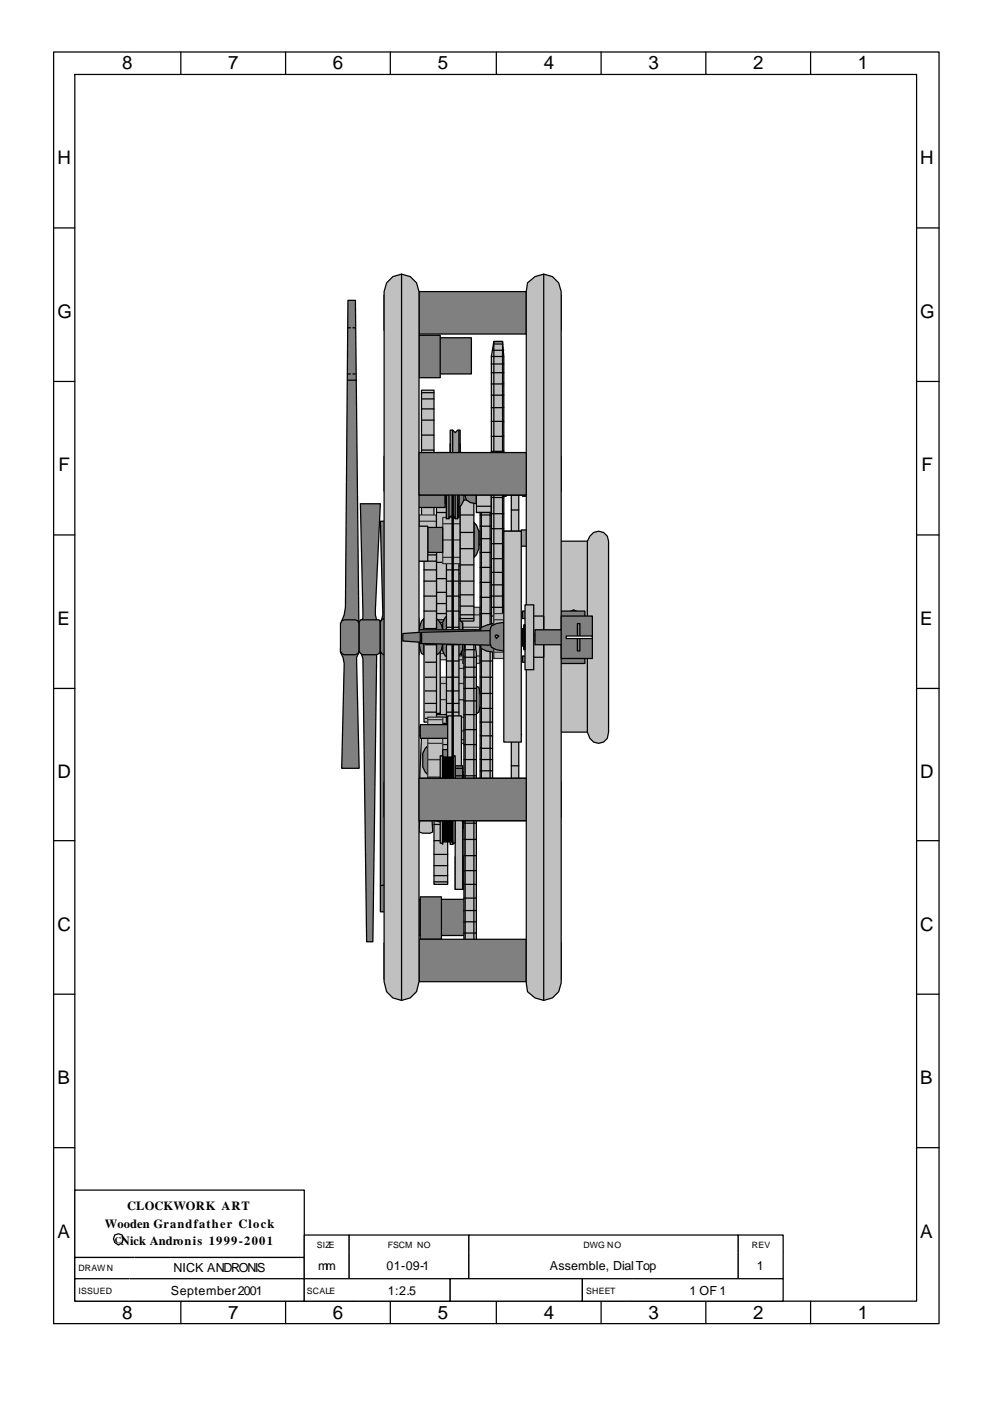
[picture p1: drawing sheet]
<svg xmlns="http://www.w3.org/2000/svg" width="210mm" height="297mm" viewBox="0 0 210 297" stroke-linecap="round" stroke-linejoin="round" font-family="sans-serif">
<defs><g id="words">
<g font-size="4">
<text x="25.9" y="14.7">8</text>
<text x="48.4" y="14.7">7</text>
<text x="70.6" y="14.7">6</text>
<text x="92.9" y="14.7">5</text>
<text x="115.4" y="14.7">4</text>
<text x="137.6" y="14.7">3</text>
<text x="159.8" y="14.7">2</text>
<text x="182" y="14.7">1</text>
<text x="12.2" y="34.8">H</text>
<text x="195.3" y="34.8">H</text>
<text x="12.2" y="67.4">G</text>
<text x="195.3" y="67.4">G</text>
<text x="12.4" y="99.9">F</text>
<text x="195.5" y="99.9">F</text>
<text x="12.2" y="132.5">E</text>
<text x="195.3" y="132.5">E</text>
<text x="12.2" y="165">D</text>
<text x="195.3" y="165">D</text>
<text x="12.2" y="197.3">C</text>
<text x="195.3" y="197.3">C</text>
<text x="12.2" y="229.8">B</text>
<text x="195.3" y="229.8">B</text>
<text x="12.2" y="262.4">A</text>
<text x="195.3" y="262.4">A</text>
<text x="25.9" y="279.6">8</text>
<text x="48.4" y="279.6">7</text>
<text x="70.6" y="279.6">6</text>
<text x="92.9" y="279.6">5</text>
<text x="115.4" y="279.6">4</text>
<text x="137.6" y="279.6">3</text>
<text x="159.8" y="279.6">2</text>
<text x="182" y="279.6">1</text>
</g>
<g font-size="2.6">
<text x="27" y="256.6">CLOCKWORK ART</text>
<text x="22.2" y="260.3">Wooden Grandfather Clock</text>
<text x="25.7" y="264">Nick Andronis 1999-2001</text>
<text x="36.8" y="269.8">NICK ANDRONIS</text>
<text x="67.5" y="269.3">mm</text>
<text x="82" y="269.3">01-09-1</text>
<text x="116.7" y="269.3">Assemble, Dial Top</text>
<text x="160.6" y="269.3">1</text>
<text x="36.2" y="274.5">September 2001</text>
<text x="82.3" y="274.5">1:2.5</text>
<text x="146.3" y="274.5">1 OF 1</text>
</g>
<g font-size="1.9">
<text x="24.3" y="263.4">C</text>
<text x="16.7" y="269.5">DRAWN</text>
<text x="67.2" y="264.5">SIZE</text>
<text x="82.3" y="264.5">FSCM NO</text>
<text x="123.8" y="264.5">DWG NO</text>
<text x="159.5" y="264.5">REV</text>
<text x="16.7" y="274.3">ISSUED</text>
<text x="65.1" y="274.3">SCALE</text>
<text x="124.4" y="274.3">SHEET</text>
</g>
</g></defs>
<g fill="none" stroke="#000" stroke-width=".26">
<path d="M11.4 11h187.8v269.6h-187.8zM15.9 15.8h178.6v260.1h-178.6zM38.4 11v4.8M60.6 11v4.8M82.8 11v4.8M105.3 11v4.8M127.5 11v4.8M149.8 11v4.8M172 11v4.8M11.4 48.3h4.5M194.5 48.3h4.7M11.4 80.9h4.5"/>
<path d="M194.5 80.9h4.7M11.4 113.4h4.5M194.5 113.4h4.7M11.4 146h4.5M194.5 146h4.7M11.4 178.2h4.5M194.5 178.2h4.7M11.4 210.8h4.5M194.5 210.8h4.7M11.4 243.3h4.5M194.5 243.3h4.7M38.4 275.9v4.7"/>
<path d="M60.6 275.9v4.7M82.8 275.9v4.7M105.3 275.9v4.7M127.5 275.9v4.7M149.8 275.9v4.7M172 275.9v4.7"/>
</g>
<path d="M15.9 252.3h48.7v14.3h-48.7z" fill-rule="evenodd" fill="#fff" stroke="#000" stroke-width=".26"/>
<path d="M64.6 261.8h9.5v3.8h-9.5z" fill-rule="evenodd" fill="#fff"/>
<path d="M64.6 265.6v-3.8h9.5v3.8" fill="none" stroke="#000" stroke-width=".26"/>
<path d="M74.1 261.8h25.4v3.8h-25.4z" fill-rule="evenodd" fill="#fff"/>
<path d="M74.1 265.6v-3.8h25.4v3.8" fill="none" stroke="#000" stroke-width=".26"/>
<path d="M99.5 261.8h57.1v3.8h-57.1z" fill-rule="evenodd" fill="#fff"/>
<path d="M99.5 265.6v-3.8h57.1v3.8" fill="none" stroke="#000" stroke-width=".26"/>
<path d="M156.6 261.8h9.6v3.8h-9.6z" fill-rule="evenodd" fill="#fff"/>
<path d="M156.6 265.6v-3.8h9.6v3.8" fill="none" stroke="#000" stroke-width=".26"/>
<path d="M15.9 266.6h12.7v4.5h-12.7z" fill-rule="evenodd" fill="#fff"/>
<path d="M28.6 266.6h-12.7v4.5h12.7" fill="none" stroke="#000" stroke-width=".26"/>
<path d="M28.6 266.6h36v4.5h-36z" fill-rule="evenodd" fill="#fff"/>
<path d="M28.6 266.6h36v4.5h-36" fill="none" stroke="#000" stroke-width=".26"/>
<path d="M64.6 265.6h9.5v5.5h-9.5z" fill-rule="evenodd" fill="#fff"/>
<path d="M64.6 265.6v5.5h9.5v-5.5" fill="none" stroke="#000" stroke-width=".26"/>
<path d="M74.1 265.6h25.4v5.5h-25.4z" fill-rule="evenodd" fill="#fff"/>
<path d="M74.1 265.6v5.5h25.4v-5.5" fill="none" stroke="#000" stroke-width=".26"/>
<path d="M99.5 265.6h57.1v5.5h-57.1z" fill-rule="evenodd" fill="#fff"/>
<path d="M99.5 265.6v5.5h57.1v-5.5" fill="none" stroke="#000" stroke-width=".26"/>
<path d="M156.6 265.6h9.6v5.5h-9.6z" fill-rule="evenodd" fill="#fff"/>
<path d="M156.6 265.6v5.5h9.6v-5.5" fill="none" stroke="#000" stroke-width=".26"/>
<path d="M15.9 271.1h11.6v4.8h-11.6z" fill-rule="evenodd" fill="#fff"/>
<path d="M27.5 271.1h-11.6v4.8h11.6" fill="none" stroke="#000" stroke-width=".26"/>
<path d="M27.5 271.1h37.1v4.8h-37.1z" fill-rule="evenodd" fill="#fff"/>
<path d="M27.5 271.1h37.1v4.8h-37.1" fill="none" stroke="#000" stroke-width=".26"/>
<path d="M64.6 271.1h10.5v4.8h-10.5z" fill-rule="evenodd" fill="#fff"/>
<path d="M75.1 271.1h-10.5v4.8h10.5" fill="none" stroke="#000" stroke-width=".26"/>
<path d="M75.1 271.1h20.4v4.8h-20.4z" fill-rule="evenodd" fill="#fff"/>
<path d="M75.1 271.1h20.4v4.8h-20.4" fill="none" stroke="#000" stroke-width=".26"/>
<path d="M95.5 271.1h28.1v4.8h-28.1z" fill-rule="evenodd" fill="#fff" stroke="#000" stroke-width=".26"/>
<path d="M123.6 271.1h10.5v4.8h-10.5z" fill-rule="evenodd" fill="#fff"/>
<path d="M134.1 271.1h-10.5v4.8h10.5" fill="none" stroke="#000" stroke-width=".26"/>
<path d="M134.1 271.1h32.1v4.8h-32.1z" fill-rule="evenodd" fill="#fff"/>
<path d="M134.1 271.1h32.1v4.8h-32.1" fill="none" stroke="#000" stroke-width=".26"/>
<path d="M95.5 91.2h.5l.6 .5 .5-.5h.5v4.8h.6v9h-.6v5h-.5l-.5-.8-.6 .8h-.5v-5h-.5v-9h.5z" fill-rule="evenodd" fill="#969696" stroke="#000" stroke-width=".26"/>
<g fill="none" stroke="#000" stroke-width=".26">
<path d="M95 98.6v.5M95 99.7v.5M95.5 94.1v12.7M95.5 98.6h.5M96 91.2v18.8M96.6 98.6h.5M97.4 91.2v18.8M97.6 94.1v12.7M97.6 98.6h.6M98.2 99.1v.6M95 100.7v.5M95 101.8v.5"/>
<path d="M95.5 102.3h.5M96.6 102.3h.5M97.6 102.3h.6M98.2 100.2v.5M98.2 101.2v.6"/>
</g>
<path d="M95.5 160.2h.5l.6 .6 .5-.6h.5v4.8h.6v9h-.6v5h-.5l-.3-.5h-.5l-.3 .5h-.5v-5h-.5v-9h.5z" fill-rule="evenodd" fill="#969696" stroke="#000" stroke-width=".26"/>
<g fill="none" stroke="#000" stroke-width=".26">
<path d="M95 167.7v.5M95 168.7v.5M95 169.8v.5M95 170.8v.6M95.5 163.4v12.5M95.5 171.4h.5M95.5 167.7h.5M96 160.2v18.8M96.6 171.4h.5M96.6 167.7h.5M97.4 160.2v18.8M97.6 163.4v12.5"/>
<path d="M97.6 171.4h.6M97.6 167.7h.6M98.2 168.2v.5M98.2 169.2v.6M98.2 170.3v.5"/>
</g>
<g fill="#808080" stroke="#000" stroke-width=".26">
<path d="M85.2 71.6h3.7v7.7h-3.7z" fill-rule="evenodd"/>
<path d="M92.6 71.6h7.4v7.7h-7.4z" fill-rule="evenodd"/>
<path d="M88.9 71.1h4.5v9h-4.5z" fill-rule="evenodd"/>
<path d="M85.2 190.7h4v7.6h-4z" fill-rule="evenodd"/>
<path d="M92.9 190.7h7.4v7.6h-7.4z" fill-rule="evenodd"/>
<path d="M89.2 190.1h4.5v9h-4.5z" fill-rule="evenodd"/>
<path d="M86.8 134.6h2.1v1h-2.1z" fill-rule="evenodd"/>
<path d="M88.9 133.5h22v2.9h-22z" fill-rule="evenodd"/>
</g>
<path d="M91.8 134.3v.5M91.8 135.4v.5M92.1 136.2v.2h-.3M92.1 134.1v.5M92.1 135.1v.5M92.1 133.5h-.3v.3" fill="none" stroke="#000" stroke-width=".26"/>
<g fill="#808080" stroke="#000" stroke-width=".26">
<path d="M110.9 134.6h1.8v1h-1.8z" fill-rule="evenodd"/>
<path d="M110.9 133.3h3.1v3.4h-3.1z" fill-rule="evenodd"/>
</g>
<path d="M110.9 135.1v.5M111.1 134.3h-.2v.3M111.4 135.6h.5M111.7 134.3h.5M112.4 135.6h.6M112.7 134.3h.5M113.8 134.3h.2v.3M114 135.1v.5h-.5" fill="none" stroke="#000" stroke-width=".26"/>
<path d="M85.7 133.3h3.2v3.4h-3.2z" fill-rule="evenodd" fill="#808080" stroke="#000" stroke-width=".26"/>
<path d="M85.7 135.1v.5M86 134.3h-.3v.3M86.3 135.6h.5M86.5 134.3h.5M87.3 135.6h.5M87.6 134.3h.5M88.6 134.3h.3v.3M88.9 135.1v.5h-.5" fill="none" stroke="#000" stroke-width=".26"/>
<path d="M95.2 119.2h2.7v31.5h-2.7z" fill-rule="evenodd" fill="#c0c0c0" stroke="#333" stroke-width=".26"/>
<g fill="none" stroke="#333" stroke-width=".26">
<path d="M95.2 136.4h2.7M95.2 133.8v-.5h2.7v.5M95.2 134.3v.5M95.2 135.4v.5M95.2 123.7h2.7M95.2 120h2.7M95.2 121.6h2.7M95.2 126.6h2.7M95.2 129.8h2.7M95.2 139.9h2.7M97.9 134.3v.5M97.9 135.4v.5"/>
<path d="M95.2 146h2.7M95.2 149.7h2.7M95.2 148.1h2.7M95.2 143.1h2.7"/>
</g>
<path d="M91.5 130.1h3.7v9.8h-3.7z" fill-rule="evenodd" fill="#c0c0c0" stroke="#333" stroke-width=".26"/>
<g fill="none" stroke="#333" stroke-width=".26">
<path d="M91.5 131.4h3.7M91.5 135.1h3.7M91.5 138.6h3.7M91.5 136.4h.6M91.5 134.3v.5M91.5 135.4v.5M91.8 133.5h-.3v.3M92.3 133.5h.6M92.6 136.4h.5M93.4 133.5h.5M93.7 136.4h.5M94.5 133.5h.5"/>
<path d="M95.2 135.9v.5h-.5M95.2 133.8v.5M95.2 134.8v.6"/>
</g>
<path d="M93.1 134.1l.3-.3 .3 .3-.3 .2z" fill-rule="evenodd" fill="#c0c0c0" stroke="#000" stroke-width=".26"/>
<path d="M93.1 136.2l.3 .2M93.4 135.9l.3 .3" fill="none" stroke="#000" stroke-width=".26"/>
<path d="M97.9 130.6l1.8 .3 1.6 1 .3 1.6v2.9l-.3 1.6-1.6 1.1-1.8 .5z" fill-rule="evenodd" fill="#808080" stroke="#000" stroke-width=".26"/>
<path d="M97.9 135.9v.5h.5M97.9 133.8v.5M97.9 134.8v.6M98.2 133.5h.5M99 136.4h.5M99.2 133.5h.5M100 136.4h.5M100.3 133.5h.5M101.1 136.4h.5M101.3 133.5h.3v.3M101.6 134.3v.5M101.6 135.4v.5" fill="none" stroke="#000" stroke-width=".26"/>
<g fill="#808080" stroke="#000" stroke-width=".26">
<path d="M93.1 147h7.7v2.9h-7.7z" fill-rule="evenodd"/>
<path d="M90.5 147.5h2.6v1.9h-2.6z" fill-rule="evenodd"/>
<path d="M100.8 145.4l.8 .3 .5 2.6-.5 2.7-.8 .5z" fill-rule="evenodd"/>
</g>
<path d="M93.4 133.8l1.1 .5 .5 .8-.5 1.3-1.1 .3z" fill-rule="evenodd" fill="#969696" stroke="#000" stroke-width=".26"/>
<path d="M93.4 134.6v1.3" fill="none" stroke="#000" stroke-width=".26"/>
<g fill="#969696" stroke="#000" stroke-width=".26">
<path d="M88.4 134.3h5v1.9h-5z" fill-rule="evenodd"/>
<path d="M88.4 134.3v1.9l-.6-1.1z" fill-rule="evenodd"/>
</g>
<path d="M93.4 143.6h3.7v9.8h-3.7z" fill-rule="evenodd" fill="#c0c0c0" stroke="#333" stroke-width=".26"/>
<path d="M93.4 152h3.7M93.4 148.3h3.7M93.4 144.9h3.7" fill="none" stroke="#333" stroke-width=".26"/>
<path d="M97.1 139.1h4v18.5h-4z" fill-rule="evenodd" fill="#c0c0c0" stroke="#333" stroke-width=".26"/>
<path d="M97.1 139.9h4M97.1 156.8h4M97.1 148.3h3.7M97.1 155h4M97.1 152h4M97.1 141.7h4M97.1 144.9h4" fill="none" stroke="#333" stroke-width=".26"/>
<g fill="#c0c0c0" stroke="#000" stroke-width=".26">
<path d="M90.2 132.5h3.2v18.8h-3.2z" fill-rule="evenodd"/>
<path d="M82.5 169h11.4v1.3h-11.4z" fill-rule="evenodd"/>
<path d="M84.4 169h4.2v1.3h-4.2z" fill-rule="evenodd"/>
</g>
<path d="M83.3 165.3v.5h-.5M83.3 166.3v.6M83.9 165.8h.5" fill="none" stroke="#000" stroke-width=".26"/>
<path d="M82.5 162.9h1.6v6.6h-1.6z" fill-rule="evenodd" fill="#808080" stroke="#000" stroke-width=".26"/>
<path d="M82.5 165.5h.6M82.5 164h.6M83.6 165.5h.5M83.6 164h.5" fill="none" stroke="#000" stroke-width=".26"/>
<g fill="#808080" stroke="#000" stroke-width=".26">
<path d="M82.5 170l.6-.5h.8l.2 .5v4l-.2 .5h-.8l-.6-.5z" fill-rule="evenodd"/>
<path d="M82.5 168.2h1.6l.6 .5v1.9l-.6 .2h-1.6l-.2-.2v-1.9z" fill-rule="evenodd"/>
</g>
<path d="M83.1 169h1.6v1.3h-1.6z" fill-rule="evenodd" fill="#808080"/>
<path d="M83.1 170.3h.5M83.1 169.2v.6M83.3 169h.6M84.4 169h.3v.2M84.7 169.8v.5h-.6" fill="none" stroke="#000" stroke-width=".26"/>
<g fill="#c0c0c0" stroke="#000" stroke-width=".26">
<path d="M91.8 168.7h7.7v1.9h-7.7z" fill-rule="evenodd"/>
<path d="M88.9 168.2h2.9v2.9h-2.9z" fill-rule="evenodd"/>
</g>
<path d="M88.9 169.2v.6M89.2 170h.5M89.2 169h.5M90.2 170h.6M90.2 169h.6M91.3 169h.5M91.8 169.5v.5h-.5" fill="none" stroke="#000" stroke-width=".26"/>
<g fill="#c0c0c0" stroke="#000" stroke-width=".26">
<path d="M89.4 156h2.1l.3 12.5v2.9l-.3 .2 .3 4.8-.5 .3h-1.6l-.8-.3 .3-4.8-.3-.5v-2.6z" fill-rule="evenodd"/>
<path d="M89.2 167.7l.5-.3h1.3l.5 .3 .3 .5v2.9l-.3 .5-.5 .3h-1.3l-.5-.3-.3-.5v-2.9z" fill-rule="evenodd"/>
</g>
<path d="M88.9 168.2h.5M88.9 168.7v.5M88.9 169.8v.5M88.9 170.8v.3h.3M89.7 171.1h.5M90 168.2h.5M90.8 171.1h.5M91 168.2h.5M91.8 168.5v.5M91.8 169.5v.5M91.8 170.6v.5" fill="none" stroke="#000" stroke-width=".26"/>
<g fill="#808080" stroke="#000" stroke-width=".26">
<path d="M110.6 169h2.4v1h-2.4z" fill-rule="evenodd"/>
<path d="M92.3 168.2h18.6v2.9h-18.6z" fill-rule="evenodd"/>
</g>
<g fill="none" stroke="#000" stroke-width=".26">
<path d="M92.3 170.3v.3h.3M92.3 169.2v.6M92.3 168.7h.6M93.1 170.6h.6M93.4 168.7h.5M94.2 170.6h.5M94.5 168.7h.5M95.2 170.6h.6M95.5 168.7h.5M96.6 168.7h.5M96.8 169v.5M96.8 170v.6h-.5"/>
<path d="M97.1 168.2h-.3v.3M97.4 168.5v.5M97.4 169.5v.5M97.6 168.7h.6M97.9 170.6h-.5v.5h-.6M98.4 170.6h.6M98.7 168.7h.5M99.5 170.6h.5M99.7 168.7h.3v.3M100 169.5v.5"/>
</g>
<path d="M85.7 167.9h2.9v3.5h-2.9z" fill-rule="evenodd" fill="#808080" stroke="#000" stroke-width=".26"/>
<path d="M85.7 169.5v.5M85.7 169h.6M86 170.3h.5M86.8 169h.5M87 170.3h.6M87.8 169h.6M88.1 170.3h.5M88.6 169.2v.6" fill="none" stroke="#000" stroke-width=".26"/>
<path d="M95 166.6l1.6 .3 1 .5 .6 .8v2.9l-.6 .8-1 .5-1.6 .3z" fill-rule="evenodd" fill="#808080" stroke="#000" stroke-width=".26"/>
<g fill="none" stroke="#000" stroke-width=".26">
<path d="M95 170.6v.5h.5M95 168.5v.5M95 169.5v.5M95.2 168.2h.6M96 171.1h.6M96.3 168.2h.5M96.3 166.9h.5M96.3 167.4v.5M96.3 168.5v.5M96.3 169.5v.5M96.3 170.6v.5M96.3 171.6v.6"/>
<path d="M96.8 167.4v.5M96.8 168.5v.5M96.8 169.5v.5M96.8 170.6v.5M96.8 171.6v.6M97.1 171.1h.5M97.4 168.2h.5M98.2 168.5v.5M98.2 169.5v.5M98.2 170.6v.5"/>
</g>
<path d="M92.1 151.5h2.9v36h-2.9z" fill-rule="evenodd" fill="#c0c0c0" stroke="#000" stroke-width=".26"/>
<g fill="none" stroke="#000" stroke-width=".26">
<path d="M92.1 157.9h2.9M92.1 155.5h2.9M92.1 153.4h2.9M92.1 152h2.9M92.1 171.4h2.9M92.1 174.8h2.9M92.1 178.2h2.9M92.1 167.7h2.9M92.1 164.2h2.9M92.1 160.8h2.9M92.1 168.2v.5M92.1 169.2v.6"/>
<path d="M92.1 170.3v.5M92.3 167.9h.6M92.3 171.1h.6M93.4 167.9h.5M93.4 171.1h.5M94.5 167.9h.5v.6M94.5 171.1h.5M95 169v.5M95 170v.6M92.1 181.2h2.9M92.1 183.5h2.9M92.1 185.6h2.9"/>
<path d="M92.1 187h2.9"/>
</g>
<path d="M110.9 167.9h2.9v3.2h-2.9z" fill-rule="evenodd" fill="#808080" stroke="#000" stroke-width=".26"/>
<path d="M111.1 169.8v.5M111.4 169h-.3v.2M111.7 170.3h.5M111.9 169h.5M112.7 170.3h.5M113 169h.5M114 169h.3v.2M114.3 169.8v.5h-.5" fill="none" stroke="#000" stroke-width=".26"/>
<g fill="#808080" stroke="#000" stroke-width=".26">
<path d="M83.3 100.2h9.6v1.3h-9.6z" fill-rule="evenodd"/>
<path d="M84.4 100.2h4v1.3h-4z" fill-rule="evenodd"/>
<path d="M82.3 94.1h1.3v6.9h-1.3z" fill-rule="evenodd"/>
</g>
<path d="M82.3 96.7h.2M82.3 95.2h.2M83.1 96.7h.5M83.1 95.2h.5" fill="none" stroke="#000" stroke-width=".26"/>
<g fill="#808080" stroke="#000" stroke-width=".26">
<path d="M82.3 101.2l.5-.2 .8 .2v4.3l-.5 .2-.8-.2z" fill-rule="evenodd"/>
<path d="M82 99.9l.3-.2h1.6l.2 .2v1.9l-.2 .5h-1.6l-.3-.5z" fill-rule="evenodd"/>
<path d="M86.8 100.2h1.8v1.3h-1.8z" fill-rule="evenodd"/>
<path d="M88.6 99.4h22.3v2.9h-22.3z" fill-rule="evenodd"/>
</g>
<path d="M93.9 99.7v.5M94.2 99.4h.3v.3M93.9 101.8v.5h.6M93.9 100.7v.5M94.5 100.2v.5M94.5 101.2v.6" fill="none" stroke="#000" stroke-width=".26"/>
<path d="M110.9 100.2h1.8v1.3h-1.8z" fill-rule="evenodd" fill="#808080" stroke="#000" stroke-width=".26"/>
<path d="M110.9 99.1h2.9v3.5h-2.9z" fill-rule="evenodd" fill="#969696" stroke="#000" stroke-width=".26"/>
<path d="M89.4 82.7h2.7v36.3h-2.7z" fill-rule="evenodd" fill="#c0c0c0" stroke="#000" stroke-width=".26"/>
<g fill="none" stroke="#000" stroke-width=".26">
<path d="M89.4 98.9h2.7M89.4 95.4h2.7M89.4 92.3h2.7M89.4 89.1h2.7M89.4 86.7h2.7M89.4 84.6h2.7M89.4 83.3h2.7M89.4 102.6h2.7M89.4 106h2.7M89.4 109.4h2.7M89.4 112.4h2.7M89.4 115h2.7"/>
<path d="M89.4 116.9h2.7M89.4 118.2h2.7"/>
</g>
<path d="M92.1 97.8l1.6 .3 1 .5 .5 1.1v2.9l-.5 .5-1 .5-1.6 .3z" fill-rule="evenodd" fill="#808080" stroke="#000" stroke-width=".26"/>
<g fill="none" stroke="#000" stroke-width=".26">
<path d="M92.1 99.7v.5M92.3 99.4h.6M93.9 98.9v.5h-.5v.5M93.9 98.3h-.5v.6M93.9 99.9v.6M94.5 99.4h.5M95.2 99.7v.5M92.1 101.8v.5h.5M92.1 100.7v.5M93.1 102.3h.6M93.4 100.5v.5M93.4 101.5v.5"/>
<path d="M93.4 102.6v.5M93.9 101v.5M93.9 102v.6M93.9 103.1v.3h-.2M94.2 102.3h.5M95.2 100.7v.5M95.2 101.8v.5"/>
</g>
<g fill="#808080" stroke="#000" stroke-width=".26">
<path d="M86.5 113.4h1.9v1.1h-1.9z" fill-rule="evenodd"/>
<path d="M88.4 112.6h22.2v2.9h-22.2z" fill-rule="evenodd"/>
</g>
<path d="M90 115v.5h.5M90 112.9v.5M90 113.9v.6M90.2 112.6h.3v.3M90.5 113.4v.5M90.5 114.5v.5" fill="none" stroke="#000" stroke-width=".26"/>
<g fill="#808080" stroke="#000" stroke-width=".26">
<path d="M110.6 113.4h1.8v1.1h-1.8z" fill-rule="evenodd"/>
<path d="M95.2 110.2l1.4 .3a4.6 4.6 0 0 1 1 6.1l-1 .8-1.4 .3z" fill-rule="evenodd"/>
</g>
<g fill="#969696" stroke="#000" stroke-width=".26">
<path d="M110.6 112.4h2.9v3.4h-2.9z" fill-rule="evenodd"/>
<path d="M85.5 112.4h2.9v3.4h-2.9z" fill-rule="evenodd"/>
</g>
<path d="M88.9 109.2h3.7v9.8h-3.7z" fill-rule="evenodd" fill="#c0c0c0" stroke="#333" stroke-width=".26"/>
<path d="M88.9 110.5h3.7M88.9 113.9h5M88.9 117.7h3.7" fill="none" stroke="#333" stroke-width=".26"/>
<g fill="#c0c0c0" stroke="#000" stroke-width=".26">
<path d="M90.2 112.9l.3-.3 .5 .3-.5 .3z" fill-rule="evenodd"/>
<path d="M92.6 96h2.6v35.9h-2.6z" fill-rule="evenodd"/>
</g>
<g fill="none" stroke="#000" stroke-width=".26">
<path d="M92.6 99.9h2.6M92.6 97.8h2.6M92.6 96.5h2.6M92.6 115.8h2.6M92.6 119.2h2.6M92.6 112.1h2.6M92.6 108.7h2.6M92.6 105.2h2.6M92.6 102.3h2.6M92.6 122.7h2.6M92.6 125.6h2.6M92.6 128h2.6"/>
<path d="M92.6 130.1h2.6M92.6 131.4h2.6"/>
</g>
<g fill="#808080" stroke="#000" stroke-width=".26">
<path d="M73.3 134.3h2.1v1.6h-2.1z" fill-rule="evenodd"/>
<path d="M75.4 134.3h24.6v1.9h-24.6z" fill-rule="evenodd"/>
<path d="M112.2 134.6h1.6v1h-1.6z" fill-rule="evenodd"/>
<path d="M100 133.5h12.2v3.2h-12.2z" fill-rule="evenodd"/>
</g>
<path d="M101.6 136.2v.5h.5M101.6 133.5h.5M101.6 134.1v.5M101.6 135.1v.5M102.4 133.8v.5M102.4 134.8v.6M102.4 135.9v.5" fill="none" stroke="#000" stroke-width=".26"/>
<g fill="#808080" stroke="#000" stroke-width=".26">
<path d="M73.3 134.3v1.6l-.5-.8z" fill-rule="evenodd"/>
<path d="M104.5 130.6l1.3 .5 1.4 1.1 .2 1.6v2.6l-.2 1.6-1.4 1.3-1.3 .3z" fill-rule="evenodd"/>
</g>
<path d="M104.5 135.9v.5h.5M104.5 133.8v.5M104.5 134.8v.6M105 133.8h.6M105.6 136.4h.5M106.1 133.8h.5M106.6 136.4h.6M107.2 133.8h.2v.3M107.4 134.6v.5M107.4 135.6v.6" fill="none" stroke="#000" stroke-width=".26"/>
<path d="M111.1 133.3h3.2v3.4h-3.2z" fill-rule="evenodd" fill="#969696" stroke="#000" stroke-width=".26"/>
<path d="M111.1 135.1v.5h.6M111.4 134.3h-.3v.3M111.9 134.3h.5M112.2 135.6h.5M113 134.3h.5M113.2 135.6h.6M114 134.3h.3v.3M114.3 135.1v.5" fill="none" stroke="#000" stroke-width=".26"/>
<g fill="#808080" stroke="#000" stroke-width=".26">
<path d="M73.8 63.7h1.6l.8 74.6-.5 1v1.4l.5 22.2h-3.7l.5-22.2-.2-1.4-.6-1 .3-6.6 .5-1.3 .3-1.6z" fill-rule="evenodd"/>
<path d="M72.5 131.7l.5-.3h2.4l.5 .3 .3 .5v5.8l-.3 .6-.5 .2h-2.4l-.5-.2-.3-.6v-5.8z" fill-rule="evenodd"/>
</g>
<path d="M73.8 69.5h.5M73.8 79.3h.5M74.9 69.5h.5M74.9 79.3h.5M73.8 80.6h1.9" fill="none" stroke="#000" stroke-width=".26"/>
<path d="M98.2 128.8h3.7v11.9h-3.7z" fill-rule="evenodd" fill="#c0c0c0" stroke="#333" stroke-width=".26"/>
<path d="M98.2 133h3.7v3.7h-3.7zM98.2 130.4h3.7M98.2 139.1h3.7" fill="none" stroke="#333" stroke-width=".26"/>
<path d="M100.5 133.5h.3z" fill="#c0c0c0" stroke="#000" stroke-width=".26"/>
<path d="M100.5 136.2h.3" fill="none" stroke="#000" stroke-width=".26"/>
<path d="M102.1 99.9h1.9l.5 3.2v63l-.5 4.2h-1.9l-.2-4.2v-63z" fill-rule="evenodd" fill="#c0c0c0" stroke="#000" stroke-width=".26"/>
<g fill="none" stroke="#000" stroke-width=".26">
<path d="M102.1 99.9h1.9v70.4h-1.9zM103.2 99.9l.8 1.3M101.9 103.4h2.6M101.9 105h2.6M101.9 107.1h2.6M101.9 109.2h2.6M101.9 111.6h2.6M101.9 114.2h2.6M101.9 117.1h2.6M102.1 102h2.1M102.1 100.5h1.9M101.9 136.7h2.6"/>
<path d="M101.9 120.3h2.6M101.9 123.5h2.6M101.9 126.6h2.6M101.9 130.1h2.6M101.9 133.5h2.6M101.9 158.7h2.6M101.9 156h2.6M101.9 153.1h2.6M101.9 150.2h2.6M101.9 147h2.6M101.9 143.6h2.6M101.9 140.1h2.6"/>
<path d="M101.9 166.9h2.6M101.9 165.3h2.6M101.9 163.4h2.6M101.9 161h2.6M102.1 168.2h2.1M102.1 169.8h1.9M104 169.2l-.8 1.1"/>
</g>
<g fill="#808080" stroke="#000" stroke-width=".26">
<path d="M76.5 133.5h3.9v2.9h-3.9z" fill-rule="evenodd"/>
<path d="M80.4 133.3h16.4v3.4h-16.4z" fill-rule="evenodd"/>
<path d="M94.5 130.9l.7-.5v8.9l-.7-.2-.6-1.1v-6.1z" fill-rule="evenodd"/>
</g>
<g fill="none" stroke="#000" stroke-width=".26">
<path d="M76.5 135.6v.3h.2M76.5 134.6v.5M76.5 134.1h.5M77.3 135.9h.5M77.5 134.1h.6M78.3 135.9h.5M78.6 134.1h.5M79.4 135.9h.5M79.6 134.1h.6M80.4 135.9h.6M80.7 134.1h.5M81.5 135.9h.5"/>
<path d="M81.8 134.1h.5M82.5 135.9h.6M82.8 134.1h.5M83.6 135.9h.5M83.9 134.1h.5M84.7 135.9h.5M84.9 134.1h.6M85.7 135.9h.6M86 134.1h.5M86.8 135.9h.5M87 134.1h.6M87.8 135.9h.6"/>
<path d="M88.1 134.1h.5M88.9 135.9h.5M89.2 134.1h.5M90 135.9h.5M90.2 134.1h.6M91 135.9h.5M91.3 134.1h.5M92.1 135.9h.5M92.1 137.8v.2h.2M92.1 137.2h.5M92.3 134.1h.6M92.3 132.2h-.2v.3"/>
<path d="M92.9 132.2v.5h-.6M92.9 137.5v.5M93.1 135.9h.6M93.4 134.1h.5M94.2 135.9h.5M94.5 134.1h.5M95.2 135.9h.6M95.5 134.1h.5M96.3 135.9h.5M96.6 134.1h.2v.2M96.8 134.8v.6"/>
</g>
<path d="M92.1 134.6h4.5v.8h-4.5z" fill-rule="evenodd" fill="#969696" stroke="#000" stroke-width=".26"/>
<path d="M96.8 130.9l.8 .2 .6 1.1v5.6l-.6 1-.8 .3z" fill-rule="evenodd" fill="#808080" stroke="#000" stroke-width=".26"/>
<path d="M96.8 134.8v.6M97.1 134.6h.5M97.9 134.8v.6h-.5" fill="none" stroke="#000" stroke-width=".26"/>
<path d="M94.7 116.9h2.7v36.2h-2.7z" fill-rule="evenodd" fill="#c0c0c0" stroke="#000" stroke-width=".26"/>
<g fill="none" stroke="#000" stroke-width=".26">
<path d="M94.7 118.7h2.7M94.7 117.4h2.7M94.7 136.7h2.7M94.7 133h2.7M94.7 129.6h2.7M94.7 126.4h2.7M94.7 123.2h2.7M94.7 120.8h2.7M94.7 140.1h2.7M94.7 143.6h2.7M94.7 146.5h2.7M94.7 149.1h2.7"/>
<path d="M94.7 151h2.7M94.7 152.3h2.7"/>
</g>
<g fill="#808080" stroke="#000" stroke-width=".26">
<path d="M76.5 106.8h4.2l-1.1 22.5v1.1l.3 1 .3 .3v6.6l-.3 .3-.8 61.1h-1.3l-.8-60.1-.3-1-.2-.3v-6.6l.5-.6z" fill-rule="evenodd"/>
<path d="M76.5 131.4h3.9l.3 .5v6.1l-.3 .6-.5 .2h-2.9l-.5-.2-.3-.6v-6.1z" fill-rule="evenodd"/>
<path d="M81 133h3.7v4.2h-3.7z" fill-rule="evenodd"/>
<path d="M84.1 132.7h9.6v4.5h-9.6z" fill-rule="evenodd"/>
<path d="M89.4 131.7l.6-.6v7.7l-.6-.2a9.9 9.9 0 0 1 0-6.9z" fill-rule="evenodd"/>
</g>
<path d="M89.4 134.8h-.2v.3M90 134.8v.6h-.6" fill="none" stroke="#000" stroke-width=".26"/>
<g fill="#808080" stroke="#000" stroke-width=".26">
<path d="M84.4 131.1h4.5v7.7h-4.5z" fill-rule="evenodd"/>
<path d="M92.6 131.1l1.1 1.4 .2 1v2.9l-.2 1.4-.6 .8-.5 .2z" fill-rule="evenodd"/>
</g>
<path d="M92.6 134.8h.5M92.6 135.4h.5M93.7 134.8v.6" fill="none" stroke="#000" stroke-width=".26"/>
<g fill="#808080" stroke="#000" stroke-width=".26">
<path d="M80.7 110.5h3.7l-.5 19.9 .5 1.3v6.3l-.8 1.1-1.1 54.2h-1.8v-61.6l.3-.3 .2-1z" fill-rule="evenodd"/>
<path d="M81 131.4l.5-.3h2.1l.5 .3 .3 .5v6.1l-.3 .6-.5 .2h-2.1l-.5-.2-.3-.6v-6.1z" fill-rule="evenodd"/>
</g>
<path d="M82.8 187.5l-2.1 .3" fill="none" stroke="#000" stroke-width=".26"/>
<path d="M90 117.1h2.6v36h-2.6z" fill-rule="evenodd" fill="#c0c0c0" stroke="#000" stroke-width=".26"/>
<g fill="none" stroke="#000" stroke-width=".26">
<path d="M90 119h2.6M90 117.7h2.6M90 133.3h2.6M90 129.6h2.6M90 126.4h2.6M90 123.2h2.6M90 120.8h2.6M90 134.8v.6M90.2 136.7h2.4M90.5 135.4h.5M90.5 134.8h.5M91.5 135.4h.6"/>
<path d="M91.5 134.8h.6M92.6 134.8v.6M90.2 140.4h2.4M90.2 143.6h2.4M90.2 146.5h2.4M90.2 149.1h2.4M90.2 151h2.4M90.2 152.3h2.4"/>
</g>
<g fill="#808080" stroke="#000" stroke-width=".26">
<path d="M91 113.2h9.8v2.9h-9.8z" fill-rule="evenodd"/>
<path d="M88.1 113.7h2.9v1.8h-2.9z" fill-rule="evenodd"/>
<path d="M100.5 110.8l.6 .5 .5 1.3v3.7l-.5 1.4-.6 .5z" fill-rule="evenodd"/>
<path d="M90.5 114.2l1 .3 .6 1.3-.6 .8-1 .5z" fill-rule="evenodd"/>
</g>
<path d="M90.5 115v1.3" fill="none" stroke="#000" stroke-width=".26"/>
<g fill="#808080" stroke="#000" stroke-width=".26">
<path d="M85.5 114.7h5v1.9h-5z" fill-rule="evenodd"/>
<path d="M85.5 114.7v1.9l-.6-1.1z" fill-rule="evenodd"/>
</g>
<path d="M93.9 109.7h3.7v9.8h-3.7z" fill-rule="evenodd" fill="#c0c0c0" stroke="#333" stroke-width=".26"/>
<path d="M93.9 111h3.7M93.9 114.5h3.7M93.9 118.2h3.7" fill="none" stroke="#333" stroke-width=".26"/>
<path d="M97.6 97.5h2.9v34.2h-2.9z" fill-rule="evenodd" fill="#c0c0c0" stroke="#000" stroke-width=".26"/>
<g fill="none" stroke="#000" stroke-width=".26">
<path d="M97.6 98.9h2.9M97.6 97.8h2.9M97.6 116.3h2.9M97.6 119.8h2.9M97.6 112.9h2.9M97.6 109.2h2.9M97.6 106h2.9M97.6 103.1h2.9M97.6 100.7h2.9M97.6 123.2h2.9M97.6 126.1h2.9M97.6 128.5h2.9"/>
<path d="M97.6 130.4h2.9M97.6 131.1h2.9"/>
</g>
<path d="M90.8 111.8h3.1v5.3h-3.1z" fill-rule="evenodd" fill="#808080" stroke="#000" stroke-width=".26"/>
<path d="M88.1 111.6h2.7v7.4h-2.7z" fill-rule="evenodd" fill="#c0c0c0" stroke="#000" stroke-width=".26"/>
<g fill="#808080" stroke="#000" stroke-width=".26">
<path d="M90.8 159.7h4.2v2.9h-4.2z" fill-rule="evenodd"/>
<path d="M95 160.2h2.9v1.9h-2.9z" fill-rule="evenodd"/>
<path d="M90.8 158.1v6.1l-.6-.5-.5-1.1v-2.9l.5-1z" fill-rule="evenodd"/>
</g>
<path d="M90.8 152h3.1v18.3h-3.1z" fill-rule="evenodd" fill="#c0c0c0" stroke="#333" stroke-width=".26"/>
<path d="M90.8 152.6h3.1M90.8 154.4h3.1M90.8 157.6h3.1M90.8 161h3.1M90.8 169.5h3.1M90.8 167.7h3.1M90.8 164.7h3.1" fill="none" stroke="#333" stroke-width=".26"/>
<g fill="#808080" stroke="#000" stroke-width=".26">
<path d="M93.9 158.9h1.1v4.5h-1.1z" fill-rule="evenodd"/>
<path d="M86.3 154.2h11.6v1.8h-11.6z" fill-rule="evenodd"/>
<path d="M89.2 153.6h5.8v2.9h-5.8z" fill-rule="evenodd"/>
</g>
<path d="M95 151.8h2.9v11.9h-2.9z" fill-rule="evenodd" fill="#c0c0c0" stroke="#000" stroke-width=".26"/>
<g fill="#808080" stroke="#000" stroke-width=".26">
<path d="M86.8 168.7h25.9v1.9h-25.9z" fill-rule="evenodd"/>
<path d="M88.9 168.2h22v2.9h-22z" fill-rule="evenodd"/>
<path d="M90 166.6l1.3-1.3 2.1-.3v9.3l-2.1-.6-1.3-1-.6-1.6v-2.9z" fill-rule="evenodd"/>
<path d="M97.9 163.7h.5v11.9h-.5z" fill-rule="evenodd"/>
<path d="M96.6 163.7h.2v11.9h-.2z" fill-rule="evenodd"/>
<path d="M96.6 162.4h1.6v14.3h-1.6z" fill-rule="evenodd"/>
</g>
<path d="M96.6 174.5h1.6M96.6 172.4h1.6M96.6 169.5h1.6M96.6 166.9h1.6M96.6 164.5h1.6M96.6 162.9h1.6M96.6 175.6h.5M96.6 175.3h1.6M96.6 174h1.6M96.6 172.2h1.6M96.8 176.1h1.4M97.6 175.6h.6" fill="none" stroke="#000" stroke-width=".26"/>
<g fill="#808080" stroke="#000" stroke-width=".26">
<path d="M85.7 167.9h3.2v3.5h-3.2z" fill-rule="evenodd"/>
<path d="M110.9 167.9h3.1v3.5h-3.1z" fill-rule="evenodd"/>
</g>
<g fill="#c0c0c0" stroke="#000" stroke-width=".26">
<path d="M96.6 181.7h1.8v6.9h-1.8z" fill-rule="evenodd"/>
<path d="M96.6 172.4h1.6v16.2h-1.6z" fill-rule="evenodd"/>
</g>
<path d="M93.4 160.2h.5v.6l.6 .2h1l.5-.8h.6v18.6h-.6v-.6h-1.5l-.6 .3v.3h-.5z" fill-rule="evenodd" fill="#969696" stroke="#000" stroke-width=".26"/>
<path d="M93.9 160.2v18.8M96 160.2v18.8" fill="none" stroke="#000" stroke-width=".26"/>
<path d="M93.9 160.5h2.1v18h-2.1z" fill-rule="evenodd" fill="#000" stroke="#000" stroke-width=".26"/>
<path d="M98.7 134.6h1.8l.6 4v62.9l-.6 3.2h-1.8l-.3-3.2v-62.9z" fill-rule="evenodd" fill="#c0c0c0" stroke="#000" stroke-width=".26"/>
<g fill="none" stroke="#000" stroke-width=".26">
<path d="M98.4 137.8h2.4M98.4 139.3h2.7M98.7 134.6h1.8v70.1h-1.8zM98.7 135.6h1.8M98.7 136.4h2.1M98.7 134.8h1.8M98.4 141.5h2.7M98.4 143.6h2.7M98.4 146h2.7M98.4 148.6h2.7M98.4 151.5h2.7M98.4 154.7h2.7"/>
<path d="M98.4 157.9h2.7M98.4 161h2.7M98.4 164.5h2.7M98.4 167.9h2.7M98.4 178h2.7M98.4 174.5h2.7M98.4 171.1h2.7M98.4 199.7h2.7M98.4 197.8h2.7M98.4 195.4h2.7M98.4 193.1h2.7M98.4 190.4h2.7"/>
<path d="M98.4 187.5h2.7M98.4 184.6h2.7M98.4 181.4h2.7M98.4 201.3h2.4M98.7 203.6h1.8M98.7 202.6h2.1M98.7 204.2h1.8"/>
</g>
<g fill="#808080" stroke="#000" stroke-width=".26">
<path d="M101.1 165.8l1.8 .3 1.3 1 .6 1.4v2.3l-.6 1.4-1.3 .7-1.8 .3z" fill-rule="evenodd"/>
<path d="M96.8 103.4h15.9v1h-15.9z" fill-rule="evenodd"/>
<path d="M98.7 102.3h8.7v2.9h-8.7z" fill-rule="evenodd"/>
<path d="M107.4 102.6h3.5v2.4h-3.5z" fill-rule="evenodd"/>
<path d="M99 101.5l.7-.5 1.4-.3v6.1l-1.4-.3-.7-.5-.3-.8v-2.9z" fill-rule="evenodd"/>
</g>
<path d="M102.7 105.2v.3h.2M102.7 103.1v.5M102.7 104.2v.5M102.7 102.6h.2v.2M102.9 103.4v.5M102.9 104.4v.6" fill="none" stroke="#000" stroke-width=".26"/>
<g fill="#808080" stroke="#000" stroke-width=".26">
<path d="M110.9 102h3.1v3.2h-3.1z" fill-rule="evenodd"/>
<path d="M94.5 101.8h2.9v3.9h-2.9z" fill-rule="evenodd"/>
<path d="M86 102.3h8.5v2.9h-8.5l-.5-1.3z" fill-rule="evenodd"/>
<path d="M97.4 99.9l.5 .6 .5 1v4.5l-.5 1.1-.5 .5z" fill-rule="evenodd"/>
<path d="M88.4 99.9h6.1v7.7h-6.1z" fill-rule="evenodd"/>
</g>
<path d="M94.7 97.5v12.5M97.1 97.5v12.5" fill="none" stroke="#000" stroke-width=".26"/>
<path d="M94.7 97.5h.5l.3 .8 .5 .3 .3-.3 .3-.8h.5v3.5h.3v5.8h-.3v3.2h-.5l-.3-.6h-.8l-.3 .6h-.5v-3.2h-.2v-5.8h.2z" fill-rule="evenodd" fill="#808080" stroke="#000" stroke-width=".26"/>
<path d="M95.2 97.5v12.5M96.6 97.5v12.5M94.7 100.7v6.1M97.1 100.7v6.1" fill="none" stroke="#000" stroke-width=".26"/>
<path d="M101.1 98.9h3.1v9.8h-3.1z" fill-rule="evenodd" fill="#c0c0c0" stroke="#000" stroke-width=".26"/>
<path d="M101.1 98.9h3.1M101.1 100.2h3.1M101.1 103.9h3.1M101.1 107.3h3.1M101.1 108.7h3.1" fill="none" stroke="#000" stroke-width=".26"/>
<path d="M104.8 72.4h1.8l.3 3.2v56.3l-.3 3.5h-1.8l-.6-3.5v-56.3z" fill-rule="evenodd" fill="#c0c0c0" stroke="#000" stroke-width=".26"/>
<g fill="none" stroke="#000" stroke-width=".26">
<path d="M104.2 75.6h2.7M104.2 77.2h2.7M104.2 79h2.7M104.5 74.3h2.4M104.8 72.4h1.8v63h-1.8zM104.8 72.9h1.8M105 72.4h1.6M104.2 81.4h2.7M104.2 83.8h2.7M104.2 86.4h2.7M104.2 89.3h2.7M104.2 92.5h2.7"/>
<path d="M104.2 95.7h2.7M104.2 98.9h2.7M104.2 102.3h2.7M104.2 118.4h2.7M104.2 115.3h2.7M104.2 112.1h2.7M104.2 108.9h2.7M104.2 105.5h2.7M104.2 132.2h2.7M104.2 130.6h2.7M104.2 128.8h2.7M104.2 126.4h2.7"/>
<path d="M104.2 124h2.7M104.2 121.4h2.7M104.5 133.5h2.4M104.8 134.8h1.8M105 135.4h1.6"/>
</g>
<path d="M96 98.6v75.1" fill="none" stroke="#000" stroke-width=".53"/>
<g fill="#969696" stroke="#000" stroke-width=".26">
<path d="M82.5 134.6h11.4v1h-11.4z" fill-rule="evenodd"/>
<path d="M84.4 134.3h4.2v1.3h-4.2z" fill-rule="evenodd"/>
</g>
<path d="M83.1 131.1h.5M83.9 130.6v.5M83.9 131.7v.5M84.1 131.1h.6" fill="none" stroke="#000" stroke-width=".26"/>
<g fill="#808080" stroke="#000" stroke-width=".26">
<path d="M83.1 128.2h1.6v6.9h-1.6z" fill-rule="evenodd"/>
<path d="M83.1 135.4l.2-.3h.8l.6 .3v4.2l-.6 .3h-.8l-.2-.3z" fill-rule="evenodd"/>
<path d="M82.5 134.1l.6-.3h1.6l.2 .3v1.8l-.2 .5h-1.6l-.6-.5z" fill-rule="evenodd"/>
<path d="M110.6 134.6h2.1v1h-2.1z" fill-rule="evenodd"/>
<path d="M88.4 133.5h22.2v2.9h-22.2z" fill-rule="evenodd"/>
<path d="M111.1 133.3h2.9v3.4h-2.9z" fill-rule="evenodd"/>
<path d="M102.1 133l1.4-.5 1.3-.3v6.1l-1.6-.3-1.1-.5-.2-.8v-2.9z" fill-rule="evenodd"/>
<path d="M85.7 133.3h2.9v3.4h-2.9z" fill-rule="evenodd"/>
</g>
<path d="M108.5 102.3h1.6v67.7h-1.6z" fill-rule="evenodd" fill="#c0c0c0" stroke="#000" stroke-width=".26"/>
<g fill="none" stroke="#000" stroke-width=".26">
<path d="M108.5 117.9h1.6M108.5 112.6h1.6M108.5 108.1h1.6M108.5 105h1.6M108.5 102.8h1.6M108.5 138h1.6M108.5 131.1h1.6M108.5 124.3h1.6M108.5 144.9h1.6M108.5 151.5h1.6M108.5 157.1h1.6M108.5 162.4h1.6"/>
<path d="M108.5 166.1h1.6M108.5 168.5h1.6"/>
</g>
<path d="M104.8 130.1h3.7v9.5h-3.7z" fill-rule="evenodd" fill="#c0c0c0" stroke="#333" stroke-width=".26"/>
<path d="M104.8 131.4h3.7M104.8 134.8h3.7M104.8 138.3h3.7" fill="none" stroke="#333" stroke-width=".26"/>
<g fill="#c0c0c0" stroke="#000" stroke-width=".26">
<path d="M106.6 133.5l.6 .3-.6 .3-.2-.3z" fill-rule="evenodd"/>
<path d="M114.6 113.7a2.3 2.3 0 0 1 2.5-1 2.3 2.3 0 0 1 1.7 2h5.8a2.4 2.4 0 0 1 3.5-1.8l.8 .8 .2 1v40.5l-.2 1.3a2.15 2.15 0 0 1-3.8 0l-.5-1.3h-5.8l-.3 1.3a2.3 2.3 0 0 1-2.6 1 2.3 2.3 0 0 1-1.6-2.3v-40.5z" fill-rule="evenodd"/>
</g>
<path d="M118.8 114.7v40.5M124.6 114.7v40.5" fill="none" stroke="#000" stroke-width=".26"/>
<g fill="#808080" stroke="#000" stroke-width=".26">
<path d="M119.9 130.6l.7-.8 1.1-.5 1.1 .5 .8 .8 .5 1.1v6.6a2.67 2.67 0 0 1-3.7 2.1l-.8-.8v-7.9z" fill-rule="evenodd"/>
<path d="M110.9 129.6h1.8v1.5h-1.8z" fill-rule="evenodd"/>
<path d="M112.7 129.6h11.4v1.8h-11.4z" fill-rule="evenodd"/>
<path d="M110.9 139.1h1.8v1.3h-1.8z" fill-rule="evenodd"/>
<path d="M112.7 138.8h11.4v1.9h-11.4z" fill-rule="evenodd"/>
<path d="M105.6 98.6l.8 1.9-.8 1.8z" fill-rule="evenodd"/>
<path d="M81.5 96.7h7.4v7.5h-7.4z" fill-rule="evenodd"/>
<path d="M88.9 96h6.1v9h-6.1z" fill-rule="evenodd"/>
<path d="M95 98.6h10.6v3.7h-10.6z" fill-rule="evenodd"/>
<path d="M101.3 99.9h.8l.3 .6-.3 .5h-.8l-.2-.5z" fill-rule="evenodd"/>
<path d="M111.4 96.7h7.7v7.5h-7.7z" fill-rule="evenodd"/>
<path d="M97.9 96h13.5v9h-13.5z" fill-rule="evenodd"/>
</g>
<g fill="none" stroke="#000" stroke-width=".26">
<path d="M97.9 98.9v.5M97.9 99.9v.6M98.2 98.6h.5M99.2 98.6h.5M100.3 98.6h.5M101.3 98.6h.6M102.4 98.6h.5M103.5 98.6h.5M104.5 98.6h.5M105.6 99.1v-.5l.2 .5M105.6 99.7v.5M106.1 99.7l.3 .5"/>
<path d="M97.9 102v.3h.3M97.9 101v.5M98.7 102.3h.5M99.7 102.3h.6M100.8 102.3h.5M101.9 102.3h.5M102.9 102.3h.6M104 102.3h.5M105 102.3h.6M105.6 100.7v.5M105.6 101.8v.5M105.8 101.8l-.2 .5"/>
<path d="M106.4 100.7l-.3 .5"/>
</g>
<g fill="#808080" stroke="#000" stroke-width=".26">
<path d="M105.6 167.7l.8 1.8-.8 1.9z" fill-rule="evenodd"/>
<path d="M81.5 165.8h7.4v7.4h-7.4z" fill-rule="evenodd"/>
<path d="M88.9 165h6.1v9h-6.1z" fill-rule="evenodd"/>
<path d="M95 167.7h10.6v3.7h-10.6z" fill-rule="evenodd"/>
<path d="M94.2 167.7a4.4 4.4 0 0 1 4.8-2.2 4.4 4.4 0 0 1 3.4 4l-.5 1.9-1.1 1.5a4.2 4.2 0 0 1-4.5 .5 4.2 4.2 0 0 1-2.4-3.9z" fill-rule="evenodd"/>
<path d="M111.7 62.6h7.4v7.4h-7.4z" fill-rule="evenodd"/>
<path d="M81.5 62.6h7.4v7.4h-7.4z" fill-rule="evenodd"/>
<path d="M88.9 61.8h22.8v9h-22.8z" fill-rule="evenodd"/>
<path d="M111.7 199.9h7.4v7.7h-7.4z" fill-rule="evenodd"/>
<path d="M81.5 199.9h7.4v7.7h-7.4z" fill-rule="evenodd"/>
<path d="M88.9 199.1h22.8v9h-22.8z" fill-rule="evenodd"/>
</g>
<path d="M83.3 58.6a3.7 3.7 0 0 1 5.6 3.2v146.3l-.5 2.2a3.6 3.6 0 0 1-6.4 0l-.5-2.2v-146.3l.5-1.8z" fill-rule="evenodd" fill="#c0c0c0" stroke="#000" stroke-width=".26"/>
<path d="M85.2 58.1v154" fill="none" stroke="#000" stroke-width=".26"/>
<g fill="#808080" stroke="#000" stroke-width=".26">
<path d="M111.7 165.8h7.4v7.4h-7.4z" fill-rule="evenodd"/>
<path d="M97.9 165h13.8v9h-13.8z" fill-rule="evenodd"/>
</g>
<g fill="none" stroke="#000" stroke-width=".26">
<path d="M97.9 171.1v.3h.3M97.9 167.9v.6M97.9 169v.5M97.9 170v.6M98.2 167.7h.5M98.7 171.4h.5M99.2 167.7h.5M99.7 171.4h.6M100.3 167.7h.5M100.8 171.4h.5M101.3 167.7h.6M101.9 171.4h.5"/>
<path d="M102.4 167.7h.5M102.9 171.4h.6M103.5 167.7h.5M104 171.4h.5M104.5 167.7h.5M105 171.4h.6M105.6 168.2v-.5l.2 .5M105.6 168.7v.5M105.6 169.8v.5M105.6 170.8v.6M105.8 170.8l-.2 .6M106.1 168.7l.3 .5"/>
<path d="M106.4 169.8l-.3 .5"/>
</g>
<path d="M111.9 60l1.6-1.4a3.7 3.7 0 0 1 5.6 3.2v146.6a3.7 3.7 0 0 1-5.6 3.2l-1.6-1.3-.2-1.9v-146.6z" fill-rule="evenodd" fill="#c0c0c0" stroke="#000" stroke-width=".26"/>
<path d="M115.4 58.1v154" fill="none" stroke="#000" stroke-width=".26"/>
<g fill="#808080" stroke="#000" stroke-width=".26">
<path d="M89.4 134.1l22-.6v3.5l-22-.6z" fill-rule="evenodd"/>
<path d="M87.3 134.6h2.1v1.3h-2.1z" fill-rule="evenodd"/>
<path d="M113 134.6h2.1v1.3h-2.1z" fill-rule="evenodd"/>
<path d="M110.9 133.5h2.1v3.5h-2.1z" fill-rule="evenodd"/>
</g>
<path d="M110.1 132.7h.5v5.3h-.5z" fill-rule="evenodd" fill="#000" stroke="#000" stroke-width=".26"/>
<path d="M111.7 130.6h3.7v8.7h-3.7z" fill="none" stroke="#000" stroke-width=".26"/>
<path d="M111.4 128.2h1.8v13.8h-1.8z" fill-rule="evenodd" fill="#c0c0c0" stroke="#000" stroke-width=".26"/>
<path d="M111.1 132.5h.3v5.3h-.3z" fill-rule="evenodd" fill="#000" stroke="#000" stroke-width=".26"/>
<path d="M105 134.8l.6 .3-.6 .5-.2-.5z" fill-rule="evenodd" fill="#fff" stroke="#000" stroke-width=".26"/>
<g fill="#808080" stroke="#000" stroke-width=".26">
<path d="M85.5 134.3l3.7-.2v2.1l-3.7-.3z" fill-rule="evenodd"/>
<path d="M104.2 132.7l1.1-.5 1.6-.3v6.1l-1.6-.2-1.1-.6-.2-.8v-2.9z" fill-rule="evenodd"/>
</g>
<path d="M108.2 146l-.3 .5M108.2 155.8h.3M108.5 144.9v.5M109 143.8l-.3 .6M109 155.8h.5M109.3 142.8v.5M109.8 141.7l-.3 .6" fill="none" stroke="#000" stroke-width=".26"/>
<g fill="#000">
<path d="M108.7 141.7l1.6-1.3 .3 2.1-1.1-.8z" fill-rule="evenodd"/>
<path d="M109 155l1.9 .8-1.9 1 .3-.5v-1.1z" fill-rule="evenodd"/>
</g>
<path d="M106.9 112.6h3.7v44.7h-3.7z" fill-rule="evenodd" fill="#c0c0c0" stroke="#000" stroke-width=".26"/>
<g fill="#808080" stroke="#000" stroke-width=".26">
<path d="M113.5 133.5h10.9v3.2h-10.9z" fill-rule="evenodd"/>
<path d="M119.1 130.6h6.6v9h-6.6z" fill-rule="evenodd"/>
<path d="M122.5 132.2h.5v5.8h-.5z" fill-rule="evenodd"/>
</g>
<path d="M120.1 134.8h5.6v.6h-5.6z" fill-rule="evenodd" fill="#fff" stroke="#000" stroke-width=".26"/>
<path d="M105 134.8l.3-.2 .5 .2-.5 .6z" fill-rule="evenodd" fill="#969696" stroke="#000" stroke-width=".26"/>
<g fill="#808080" stroke="#000" stroke-width=".26">
<path d="M88.9 96h22.8v9h-22.8z" fill-rule="evenodd"/>
<path d="M88.9 165h22.8v9h-22.8z" fill-rule="evenodd"/>
</g>
<path d="M24.3 261.8l.8-.2 .8 .2 .3 .8-.3 .8-.8 .6-.8-.6-.2-.8z" fill="none" stroke="#000" stroke-width=".26"/>
<use href="#words"/>
</svg>
